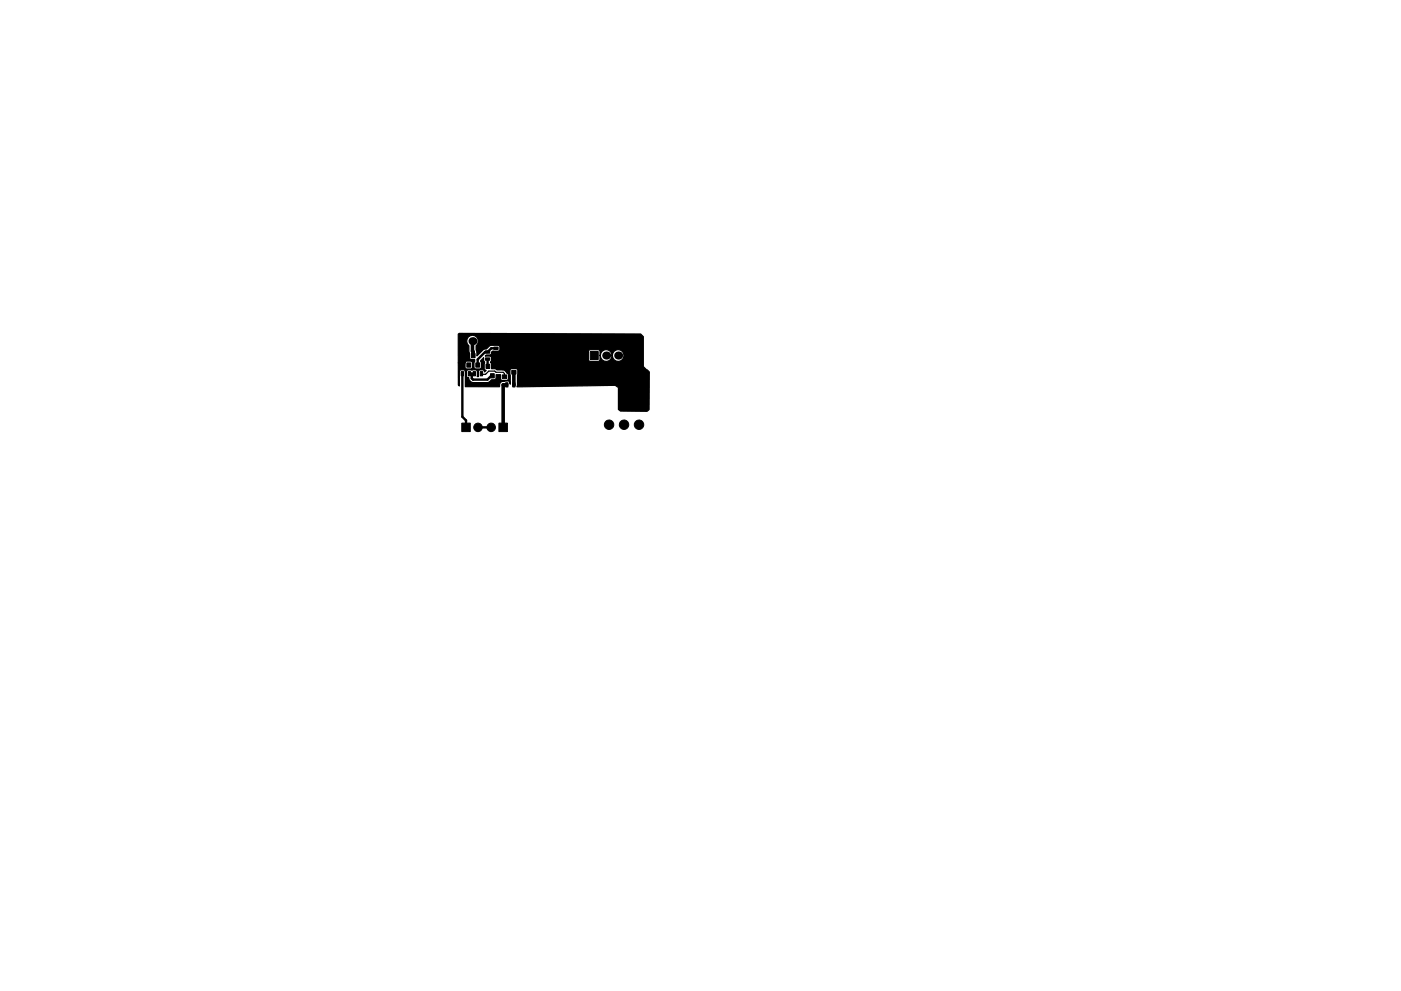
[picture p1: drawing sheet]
<svg xmlns="http://www.w3.org/2000/svg" width="297mm" height="210mm" viewBox="0 0 297 210" stroke-linecap="round" stroke-linejoin="round" font-family="sans-serif">
<g fill="#000" stroke="#000" stroke-width=".21">
<path d="M97.8 78.8h.5v.9h-.5zM99 77h.8v.9h-.8zM99.3 78.8h.5v.9h-.5zM99.9 75h.8v.9h-.8zM100.3 78.8h.5v.9h-.5zM100.9 77h.8v.9h-.8zM101.9 71.5h1.7v1.7h-1.7zM101.8 78.8h.5v.9h-.5zM103 77.3h.8v.9h-.8zM102.9 75.9h.9v.5h-.9zM102.9 74.4h.9v.5h-.9zM104 79.3h.8v.9h-.8z"/>
<path d="M104.7 72.1h.9v.5h-.9zM104.7 73.6h.9v.5h-.9zM104.9 77.3h.8v.9h-.8zM106.5 77.6h.9v.8h-.9zM108.5 78.6h.9v.8h-.9zM125.1 74.6h1.7v1.7h-1.7zM97.9 89.8h1.8v1.8h-1.8zM106.5 79.5h.9v.8h-.9zM105.8 89.8h1.8v1.8h-1.8zM107.2 81.2h.5v.9h-.5zM108.7 81.2h.5v.9h-.5z"/>
<circle cx="105.4" cy="76.1" r=".34"/>
<circle cx="108.6" cy="72.8" r=".34"/>
<circle cx="110.6" cy="79.4" r=".34"/>
<circle cx="110.7" cy="72.8" r=".34"/>
<circle cx="117.2" cy="76.7" r=".34"/>
<circle cx="118.2" cy="72.6" r=".34"/>
<circle cx="118.4" cy="76.7" r=".34"/>
<circle cx="123" cy="72.4" r=".34"/>
<circle cx="123.1" cy="76.3" r=".34"/>
<circle cx="127.9" cy="72.5" r="1"/>
<circle cx="131.1" cy="72.5" r="1"/>
<circle cx="134" cy="79.6" r=".34"/>
<circle cx="134" cy="78.1" r=".34"/>
<circle cx="134" cy="76.9" r=".34"/>
<circle cx="134.2" cy="72.5" r="1"/>
<circle cx="101.3" cy="90.7" r=".9"/>
<circle cx="104.1" cy="90.7" r=".9"/>
<circle cx="110.7" cy="81" r=".34"/>
<circle cx="129.1" cy="90.1" r="1"/>
<circle cx="132.3" cy="90.1" r="1"/>
<circle cx="135.5" cy="90.1" r="1"/>
</g>
<g fill="#000">
<circle cx="100.2" cy="72.4" r=".85"/>
<circle cx="128.5" cy="75.4" r=".85"/>
<circle cx="131.1" cy="75.4" r=".85"/>
</g>
<path d="M98 79.3v9.1l.8 .8v1.5M99.5 79.3h1.1M100 79.3v1l.3 .2h3.1l.8-.8h.2M103.4 76.2v1.5M105.2 73.9h-1l-.8 .8h-.5l-1.6 1.6v1.1M101.3 90.7h2.8" fill="none" stroke="#000" stroke-width=".51"/>
<path d="M100.2 72.4l.1 3M102.7 72.4h3.5l.5 .5v3.5l.3 .3v1.3h-1.4l-.3-.3M105.1 72.4h.1M108.9 79l.1 2.7M107.5 81.7h-.8v9" fill="none" stroke="#000" stroke-width=".76"/>
<path d="M102.1 79.3l.1 .1h.7l.7-.7h1.3l.3 .3h1.5l.3 .3v.6M102.7 72.4l.3 .2M103.1 79.2h.1" fill="none" stroke="#000" stroke-width=".25"/>
<path d="M97.2 70.9l.1-.2 38.5 .2 .6 .5v6.4l1.3 1.1-.1 8-.4 .4-5.6-.1-.5-.3v-4.7l-.7-.4-20.8 .3 .2-3.5-.1-.3-.3-.1h-1l-.3 .2 .1 3.1-.2-.6a1.98 1.98 0 0 0-2 .5l-.1 .7-7.2-.1v-3.2h.2v1.1l.5 .2v.4l.6 .6h3.6a1.15 1.15 0 0 1 1.3-.6l.3-.2v-.8h.9l.1 1.1 1.3 .1 .3-.2v-1l-.9-1h-1.5l-.3-.2-.9-.1v-.9l-.2-.4 .2-.5v-.6l-.4-.3-.9 .1 .2-.3 1-.1 .3-.6h20.3v1.7l.2 .3 .2 .1 1.9-.1 .2-.3v-.9a1.31 1.31 0 0 0 1.3 1.3 1.31 1.31 0 0 0 1.3-1.3 1.24 1.24 0 0 0 1.7 1.2 1.24 1.24 0 0 0 .5-2.1 1.24 1.24 0 0 0-2.1 .4l-.1 .5a1.31 1.31 0 0 0-1.3-1.2 1.31 1.31 0 0 0-1.3 1.2v-1l-.4-.2h-1.7l-.2 .1-.2 .3h-20.3l1.5-.2 .1-.9-.4-.2h-1.7l-.8 .7-.7 .2-1.3 1.3v-.8a1.58 1.58 0 0 1 .2-1.8 1.24 1.24 0 0 0-.5-1.6 1.24 1.24 0 0 0-1.7 .4 1.24 1.24 0 0 0 .3 1.7l.2 2.6 .2 .3h.8l-.1 .7 .1 1.2 .3 .1 1.1-.1 .1-1.2-.2-.5 .6-.6 .1 .7 .1 .2v1.5l.4 .3-.4 .3-.2-.4-1 .1v1.3h-.3v-1.1l-.2-.3h-1.7l-.3 .1-.1 .2h-.2l-.3-.3h-.8l-.2 .3v3.1l-.2-.2v-4.7h1.4v1l.4 .3 1.1-.1 .1-1.2-.1-.3-.3-.1h-1l-.2 .4h-1.4z" fill="#000" stroke="#000" stroke-width=".25"/>
</svg>
